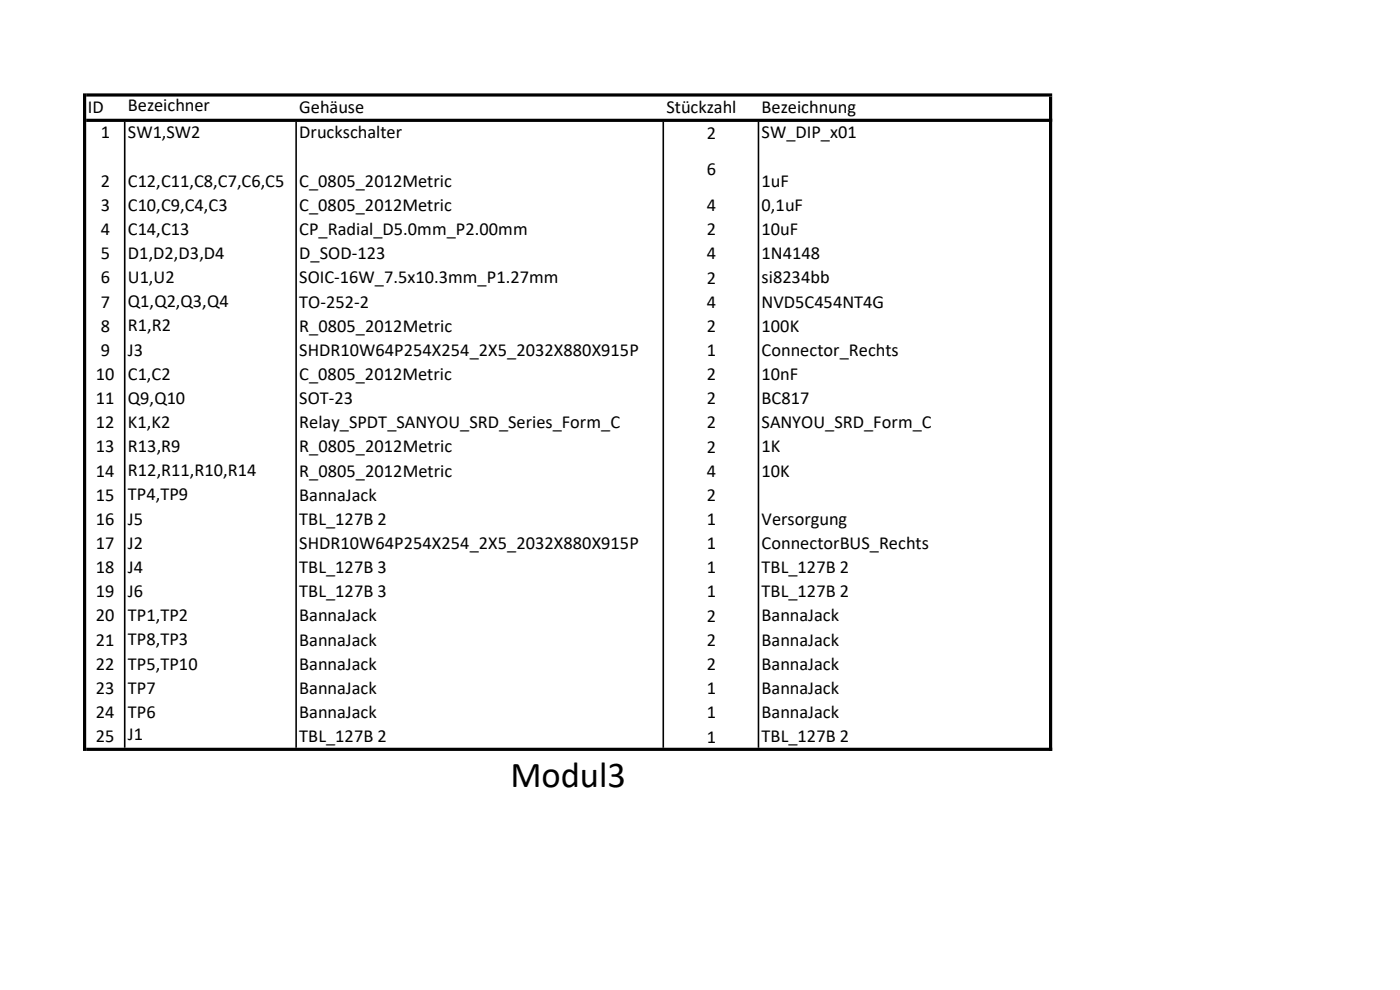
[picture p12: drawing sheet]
<svg xmlns="http://www.w3.org/2000/svg" width="297mm" height="210mm" viewBox="0 0 297 210" stroke-linecap="round" stroke-linejoin="round" font-family="sans-serif">
<defs><g id="words">
<text font-size="7.7" x="108.3" y="167">Modul3</text>
<g font-size="3.9">
<text x="18.6" y="23.9">ID</text>
<text x="27.1" y="23.5">Bezeichner</text>
<text x="63.5" y="23.9">Gehäuse</text>
<text x="141.4" y="23.9">Stückzahl</text>
<text x="161.6" y="23.9">Bezeichnung</text>
<text x="21.4" y="29.4">1</text>
<text x="27.1" y="29.3">SW1,SW2</text>
<text x="63.5" y="29.4">Druckschalter</text>
<text x="150" y="29.4">2</text>
<text x="161.6" y="29.4">SW_DIP_x01</text>
<text x="21.4" y="39.6">2</text>
<text x="27.1" y="39.6">C12,C11,C8,C7,C6,C5</text>
<text x="63.5" y="39.6">C_0805_2012Metric</text>
<text x="150" y="37.1">6</text>
<text x="161.6" y="39.6">1uF</text>
<text x="21.4" y="44.7">3</text>
<text x="27.1" y="44.7">C10,C9,C4,C3</text>
<text x="63.5" y="44.7">C_0805_2012Metric</text>
<text x="150" y="44.8">4</text>
<text x="161.6" y="44.7">0,1uF</text>
<text x="21.4" y="49.9">4</text>
<text x="27.1" y="49.8">C14,C13</text>
<text x="63.5" y="49.9">CP_Radial_D5.0mm_P2.00mm</text>
<text x="150" y="49.9">2</text>
<text x="161.6" y="49.9">10uF</text>
<text x="21.4" y="55">5</text>
<text x="27.1" y="54.9">D1,D2,D3,D4</text>
<text x="63.5" y="55">D_SOD-123</text>
<text x="150" y="55">4</text>
<text x="161.6" y="55">1N4148</text>
<text x="21.4" y="60.1">6</text>
<text x="21.4" y="65.2">7</text>
<text x="27.1" y="60.1">U1,U2</text>
<text x="27.1" y="65.2">Q1,Q2,Q3,Q4</text>
<text x="63.5" y="60.1">SOIC-16W_7.5x10.3mm_P1.27mm</text>
<text x="63.5" y="65.2">TO-252-2</text>
<text x="150" y="60.2">2</text>
<text x="150" y="65.3">4</text>
<text x="161.6" y="60.1">si8234bb</text>
<text x="161.6" y="65.2">NVD5C454NT4G</text>
<text x="21.4" y="70.4">8</text>
<text x="27.1" y="70.3">R1,R2</text>
<text x="63.5" y="70.4">R_0805_2012Metric</text>
<text x="150" y="70.4">2</text>
<text x="161.6" y="70.4">100K</text>
<text x="21.4" y="75.5">9</text>
<text x="27.1" y="75.4">J3</text>
<text x="63.5" y="75.5">SHDR10W64P254X254_2X5_2032X880X915P</text>
<text x="150" y="75.5">1</text>
<text x="161.6" y="75.5">Connector_Rechts</text>
<text x="20.4" y="80.6">10</text>
<text x="27.1" y="80.6">C1,C2</text>
<text x="63.5" y="80.6">C_0805_2012Metric</text>
<text x="150" y="80.6">2</text>
<text x="161.6" y="80.6">10nF</text>
<text x="20.4" y="85.7">11</text>
<text x="27.1" y="85.7">Q9,Q10</text>
<text x="63.5" y="85.7">SOT-23</text>
<text x="150" y="85.8">2</text>
<text x="161.6" y="85.7">BC817</text>
<text x="20.4" y="90.8">12</text>
<text x="20.4" y="96">13</text>
<text x="27.1" y="90.8">K1,K2</text>
<text x="27.1" y="95.9">R13,R9</text>
<text x="63.5" y="90.8">Relay_SPDT_SANYOU_SRD_Series_Form_C</text>
<text x="63.5" y="96">R_0805_2012Metric</text>
<text x="150" y="90.9">2</text>
<text x="161.6" y="90.8">SANYOU_SRD_Form_C</text>
<text x="161.6" y="96">1K</text>
<text x="20.4" y="101.1">14</text>
<text x="27.1" y="101">R12,R11,R10,R14</text>
<text x="63.5" y="101.1">R_0805_2012Metric</text>
<text x="150" y="96">2</text>
<text x="150" y="101.1">4</text>
<text x="161.6" y="101.1">10K</text>
<text x="20.4" y="106.2">15</text>
<text x="27.1" y="106.2">TP4,TP9</text>
<text x="63.5" y="106.2">BannaJack</text>
<text x="150" y="106.3">2</text>
<text x="20.4" y="111.3">16</text>
<text x="27.1" y="111.3">J5</text>
<text x="63.5" y="111.3">TBL_127B 2</text>
<text x="150" y="111.4">1</text>
<text x="161.6" y="111.3">Versorgung</text>
<text x="20.4" y="116.5">17</text>
<text x="27.1" y="116.4">J2</text>
<text x="63.5" y="116.5">SHDR10W64P254X254_2X5_2032X880X915P</text>
<text x="150" y="116.5">1</text>
<text x="161.6" y="116.5">ConnectorBUS_Rechts</text>
<text x="20.4" y="121.6">18</text>
<text x="27.1" y="121.5">J4</text>
<text x="63.5" y="121.6">TBL_127B 3</text>
<text x="150" y="121.6">1</text>
<text x="161.6" y="121.6">TBL_127B 2</text>
<text x="20.4" y="126.7">19</text>
<text x="20.4" y="131.8">20</text>
<text x="27.1" y="126.7">J6</text>
<text x="27.1" y="131.8">TP1,TP2</text>
<text x="63.5" y="126.7">TBL_127B 3</text>
<text x="63.5" y="131.8">BannaJack</text>
<text x="150" y="126.7">1</text>
<text x="150" y="131.9">2</text>
<text x="161.6" y="126.7">TBL_127B 2</text>
<text x="161.6" y="131.8">BannaJack</text>
<text x="20.4" y="136.9">21</text>
<text x="27.1" y="136.9">TP8,TP3</text>
<text x="63.5" y="136.9">BannaJack</text>
<text x="150" y="137">2</text>
<text x="161.6" y="136.9">BannaJack</text>
<text x="20.4" y="142.1">22</text>
<text x="27.1" y="142">TP5,TP10</text>
<text x="63.5" y="142.1">BannaJack</text>
<text x="150" y="142.1">2</text>
<text x="161.6" y="142.1">BannaJack</text>
<text x="20.4" y="147.2">23</text>
<text x="27.1" y="147.2">TP7</text>
<text x="63.5" y="147.2">BannaJack</text>
<text x="150" y="147.2">1</text>
<text x="161.6" y="147.2">BannaJack</text>
<text x="20.4" y="152.3">24</text>
<text x="27.1" y="152.3">TP6</text>
<text x="63.5" y="152.3">BannaJack</text>
<text x="150" y="152.4">1</text>
<text x="161.6" y="152.3">BannaJack</text>
<text x="20.4" y="157.4">25</text>
<text x="27.1" y="157">J1</text>
<text x="63.5" y="157.4">TBL_127B 2</text>
<text x="150" y="157.6">1</text>
<text x="161.6" y="157.4">TBL_127B 2</text>
</g>
</g></defs>
<g fill="#000">
<path d="M17.6 19.8h.7v139.5h-.7zM222.5 20.5h.7v138.8h-.7zM26.3 25.9h.3v132.7h-.3zM62.7 25.9h.3v132.7h-.3zM140.5 25.9h.4v132.7h-.4zM160.7 25.9h.4v132.7h-.4z" fill-rule="evenodd"/>
<path d="M18.3 19.8h204.9v.7h-204.9zM18.3 25.2h204.9v.7h-204.9zM18.3 158.6h204.9v.7h-204.9z" fill-rule="evenodd"/>
</g>
<use href="#words"/>
</svg>
